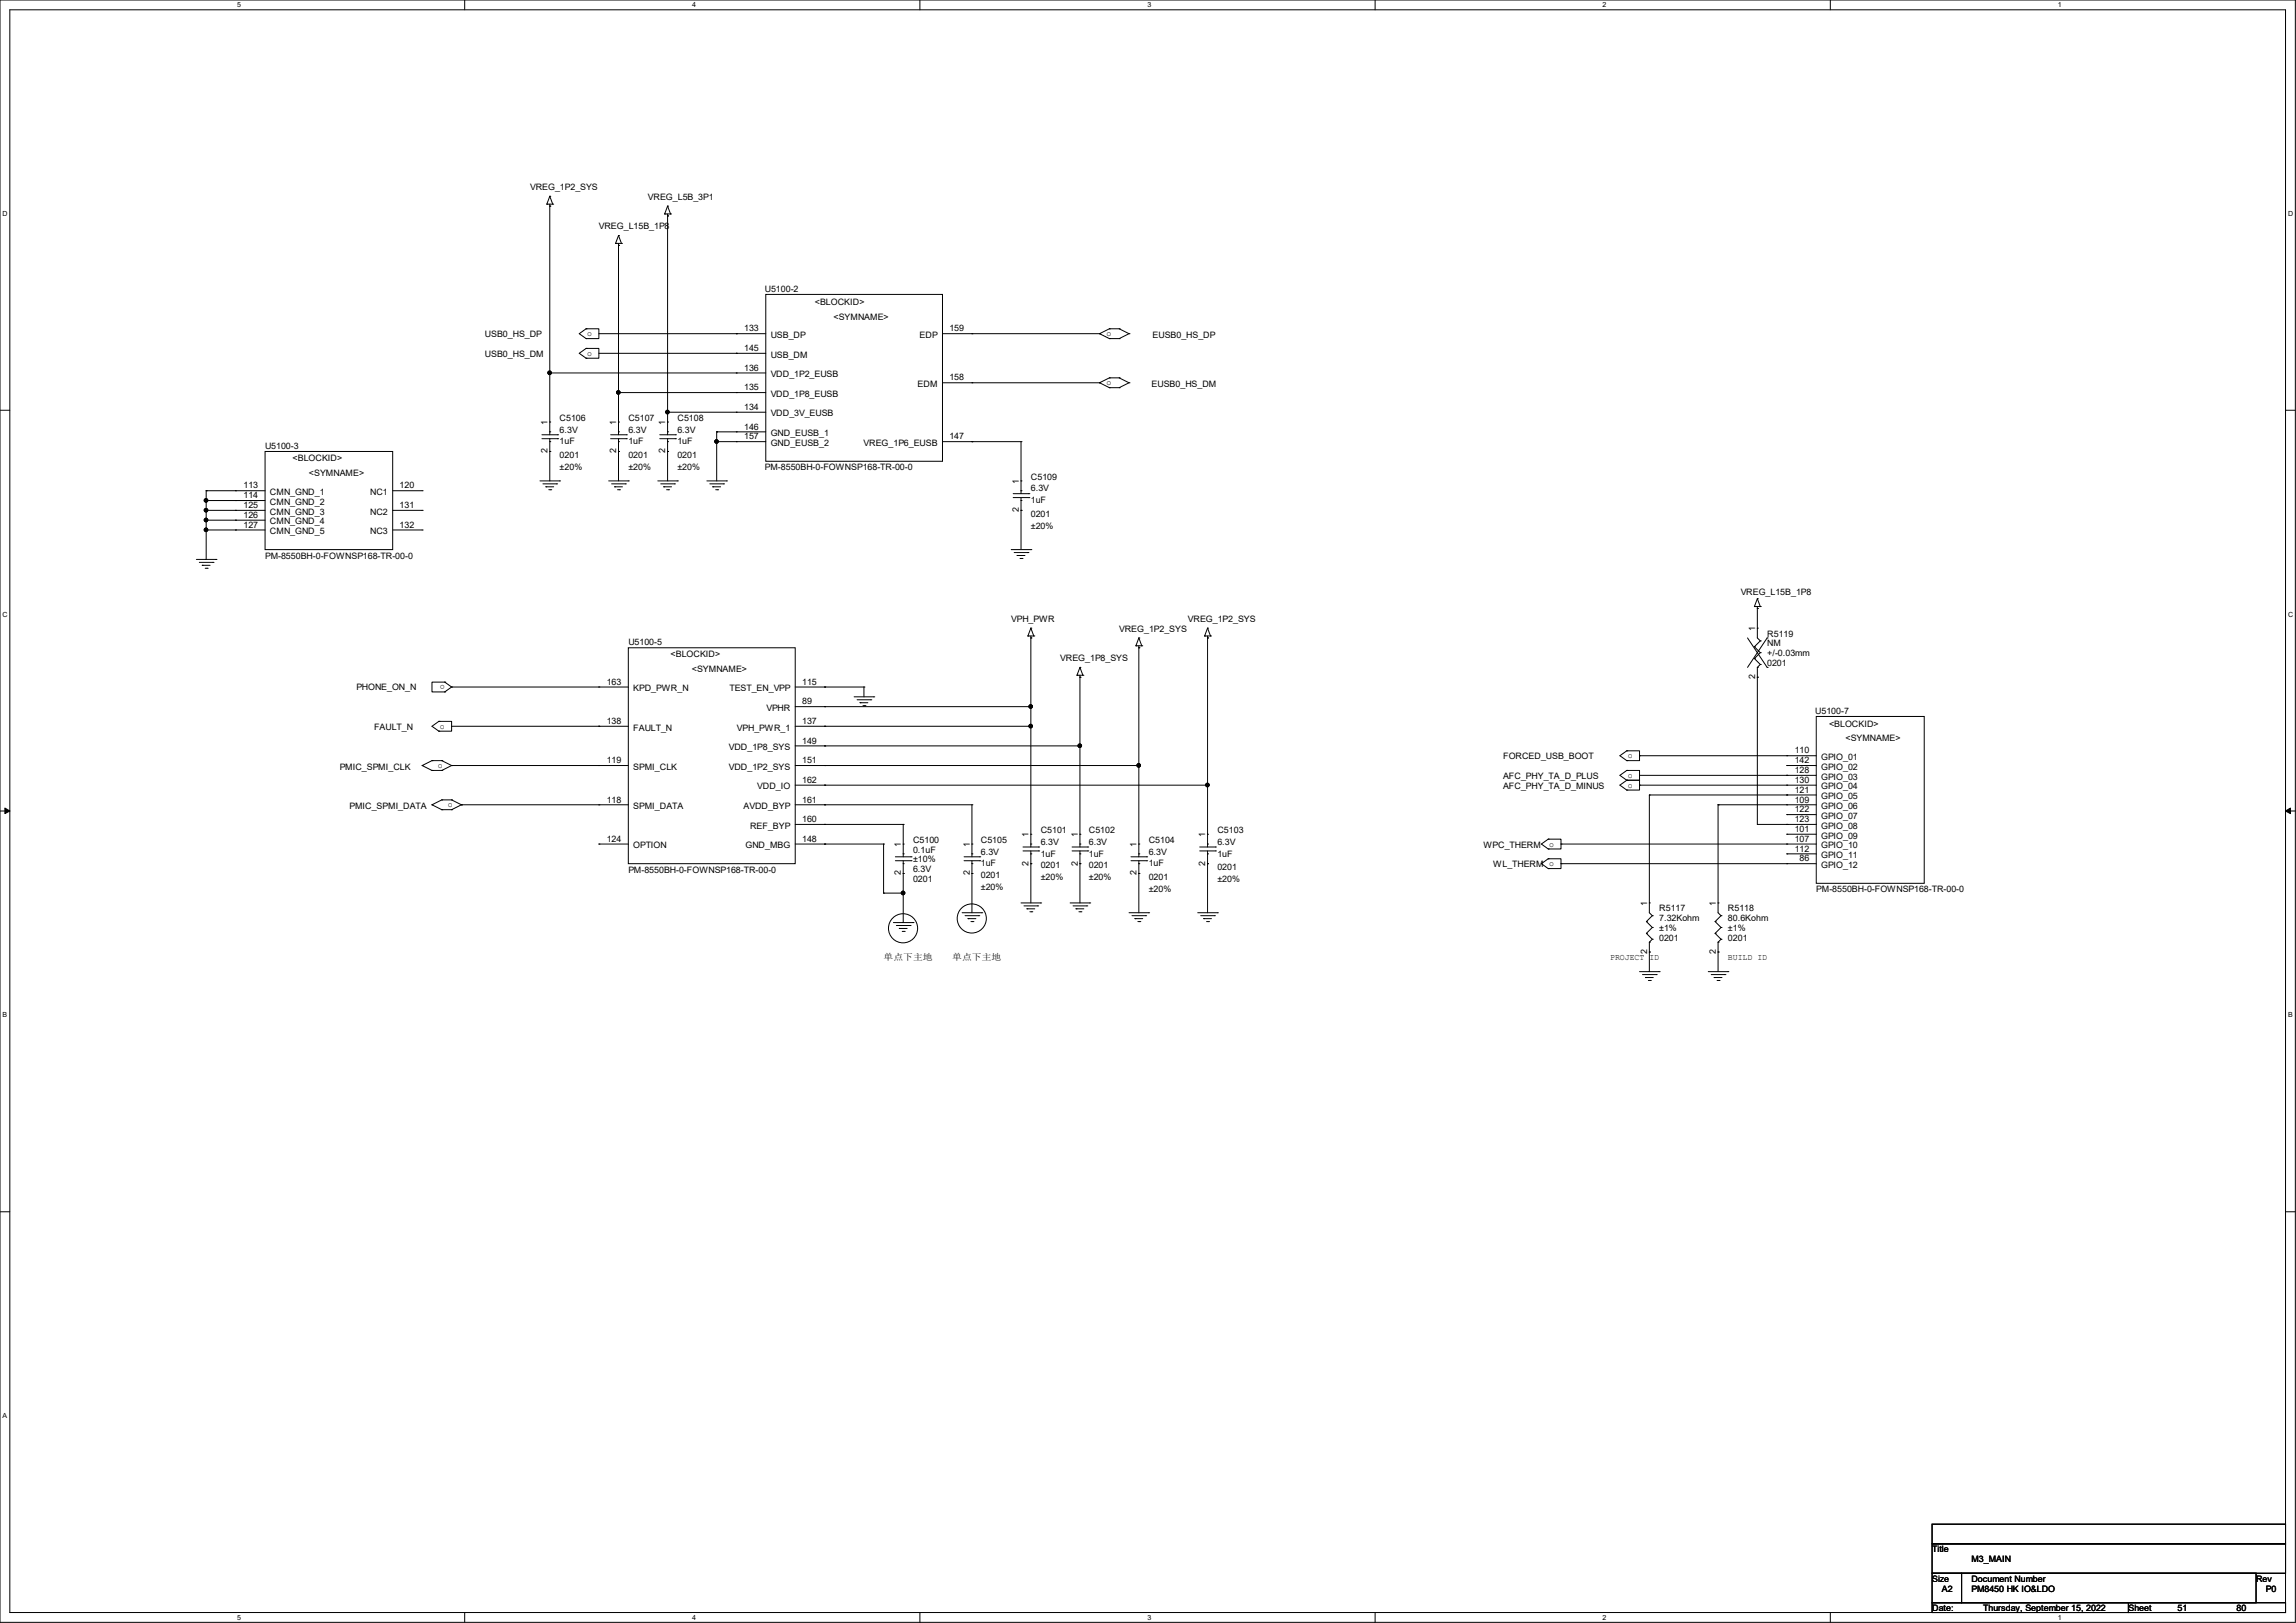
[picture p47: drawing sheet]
<svg xmlns="http://www.w3.org/2000/svg" width="297mm" height="210mm" viewBox="0 0 297 210" stroke-linecap="round" stroke-linejoin="round" font-family="sans-serif">
<defs><g id="words">
<g font-size="1.1">
<text x="68.6" y="24.6">VREG_1P2_SYS</text>
<text x="77.5" y="29.7">VREG_L15B_1P8</text>
<text x="83.8" y="25.9">VREG_L5B_3P1</text>
<text x="98.9" y="37.8">U5100-2</text>
<text x="105.4" y="39.5">&lt;BLOCKID&gt;</text>
<text x="107.8" y="41.4">&lt;SYMNAME&gt;</text>
<text x="62.7" y="46.2">USB0_HS_DM</text>
<text x="62.7" y="43.6">USB0_HS_DP</text>
<text x="75.9" y="46.1">o</text>
<text x="75.9" y="43.5">o</text>
<text x="96.3" y="45.4">145</text>
<text x="96.3" y="48">136</text>
<text x="96.3" y="42.9">133</text>
<text x="99.7" y="46.3">USB_DM</text>
<text x="99.7" y="43.7">USB_DP</text>
<text x="119" y="43.7">EDP</text>
<text x="122.8" y="42.9">159</text>
<text x="143.1" y="43.5">o</text>
<text x="149.1" y="43.8">EUSB0_HS_DP</text>
<text x="96.3" y="50.5">135</text>
<text x="96.3" y="53">134</text>
<text x="99.7" y="48.8">VDD_1P2_EUSB</text>
<text x="99.7" y="51.4">VDD_1P8_EUSB</text>
<text x="99.7" y="53.9">VDD_3V_EUSB</text>
<text x="118.7" y="50.1">EDM</text>
<text x="122.8" y="49.2">158</text>
<text x="143.1" y="49.9">o</text>
<text x="149" y="50.1">EUSB0_HS_DM</text>
<text x="34.3" y="58.1">U5100-3</text>
<text x="37.8" y="59.6">&lt;BLOCKID&gt;</text>
<text x="70.8" y="58.7" transform="rotate(-90 70.8 58.7)">2</text>
<text x="70.8" y="55" transform="rotate(-90 70.8 55)">1</text>
<text x="72.4" y="54.4">C5106</text>
<text x="72.4" y="57.5">1uF</text>
<text x="72.4" y="59.3">0201</text>
<text x="72.4" y="56">6.3V</text>
<text x="79.7" y="58.7" transform="rotate(-90 79.7 58.7)">2</text>
<text x="79.7" y="55" transform="rotate(-90 79.7 55)">1</text>
<text x="81.3" y="54.4">C5107</text>
<text x="81.3" y="57.5">1uF</text>
<text x="81.3" y="59.3">0201</text>
<text x="81.3" y="56">6.3V</text>
<text x="86.1" y="58.7" transform="rotate(-90 86.1 58.7)">2</text>
<text x="86.1" y="55" transform="rotate(-90 86.1 55)">1</text>
<text x="87.6" y="54.4">C5108</text>
<text x="87.6" y="57.5">1uF</text>
<text x="87.6" y="59.3">0201</text>
<text x="87.6" y="56">6.3V</text>
<text x="96.3" y="55.6">146</text>
<text x="96.3" y="56.9">157</text>
<text x="99.7" y="56.4">GND_EUSB_1</text>
<text x="99.7" y="57.7">GND_EUSB_2</text>
<text x="111.7" y="57.7">VREG_1P6_EUSB</text>
<text x="122.8" y="56.9">147</text>
<text x="31.5" y="64.5">114</text>
<text x="31.5" y="63.2">113</text>
<text x="31.5" y="65.7">125</text>
<text x="34.9" y="65.3">CMN_GND_2</text>
<text x="34.9" y="64.1">CMN_GND_1</text>
<text x="40" y="61.6">&lt;SYMNAME&gt;</text>
<text x="47.9" y="64.1">NC1</text>
<text x="51.7" y="63.2">120</text>
<text x="51.7" y="65.7">131</text>
<text x="72.4" y="60.8">±20%</text>
<text x="81.3" y="60.8">±20%</text>
<text x="87.6" y="60.8">±20%</text>
<text x="98.9" y="60.8">PM-8550BH-0-FOWNSP168-TR-00-0</text>
<text x="131.8" y="62.6" transform="rotate(-90 131.8 62.6)">1</text>
<text x="133.4" y="62.1">C5109</text>
<text x="133.4" y="65.1">1uF</text>
<text x="133.4" y="63.6">6.3V</text>
<text x="31.5" y="67">126</text>
<text x="31.5" y="68.3">127</text>
<text x="34.9" y="67.9">CMN_GND_4</text>
<text x="34.9" y="66.6">CMN_GND_3</text>
<text x="34.9" y="69.1">CMN_GND_5</text>
<text x="47.9" y="69.1">NC3</text>
<text x="47.9" y="66.6">NC2</text>
<text x="51.7" y="68.3">132</text>
<text x="131.8" y="66.3" transform="rotate(-90 131.8 66.3)">2</text>
<text x="133.4" y="66.9">0201</text>
<text x="133.4" y="68.4">±20%</text>
<text x="34.3" y="72.4">PM-8550BH-0-FOWNSP168-TR-00-0</text>
<text x="225.2" y="77">VREG_L15B_1P8</text>
<text x="81.3" y="83.5">U5100-5</text>
<text x="130.8" y="80.5">VPH_PWR</text>
<text x="144.8" y="81.7">VREG_1P2_SYS</text>
<text x="153.7" y="80.5">VREG_1P2_SYS</text>
<text x="227" y="81.7" transform="rotate(-90 227 81.7)">1</text>
<text x="228.6" y="82.4">R5119</text>
<text x="228.6" y="83.7">NM</text>
<text x="46.1" y="89.2">PHONE_ON_N</text>
<text x="57.5" y="88.6" transform="rotate(-180 57.5 88.6)">o</text>
<text x="78.5" y="88.6">163</text>
<text x="81.9" y="89.5">KPD_PWR_N</text>
<text x="86.7" y="85.1">&lt;BLOCKID&gt;</text>
<text x="89.5" y="87">&lt;SYMNAME&gt;</text>
<text x="94.4" y="89.5">TEST_EN_VPP</text>
<text x="103.8" y="88.6">115</text>
<text x="137.2" y="85.6">VREG_1P8_SYS</text>
<text x="227" y="87.9" transform="rotate(-90 227 87.9)">2</text>
<text x="228.6" y="86.2">0201</text>
<text x="228.6" y="84.9">+/-0.03mm</text>
<text x="48.4" y="94.4">FAULT_N</text>
<text x="56.9" y="94.3">o</text>
<text x="78.5" y="93.7">138</text>
<text x="81.9" y="94.5">FAULT_N</text>
<text x="95.3" y="94.5">VPH_PWR_1</text>
<text x="99.1" y="92">VPHR</text>
<text x="103.8" y="93.7">137</text>
<text x="103.8" y="91.1">89</text>
<text x="234.8" y="92.4">U5100-7</text>
<text x="236.6" y="94.1">&lt;BLOCKID&gt;</text>
<text x="238.7" y="95.8">&lt;SYMNAME&gt;</text>
<text x="43.9" y="99.7">PMIC_SPMI_CLK</text>
<text x="56.6" y="99.4">o</text>
<text x="78.5" y="98.8">119</text>
<text x="81.9" y="99.6">SPMI_CLK</text>
<text x="94.3" y="99.6">VDD_1P2_SYS</text>
<text x="94.3" y="97.1">VDD_1P8_SYS</text>
<text x="103.8" y="98.8">151</text>
<text x="103.8" y="96.2">149</text>
<text x="103.8" y="101.3">162</text>
<text x="194.4" y="98.3">FORCED_USB_BOOT</text>
<text x="194.4" y="100.8">AFC_PHY_TA_D_PLUS</text>
<text x="210.6" y="98.1">o</text>
<text x="210.6" y="100.7">o</text>
<text x="210.6" y="101.9">o</text>
<text x="232.2" y="98.8">142</text>
<text x="232.2" y="101.3">130</text>
<text x="232.2" y="97.5">110</text>
<text x="232.2" y="100">128</text>
<text x="235.6" y="99.6">GPIO_02</text>
<text x="235.6" y="98.3">GPIO_01</text>
<text x="235.6" y="100.9">GPIO_03</text>
<text x="45.2" y="104.7">PMIC_SPMI_DATA</text>
<text x="57.9" y="104.5">o</text>
<text x="78.5" y="103.8">118</text>
<text x="81.9" y="104.7">SPMI_DATA</text>
<text x="96.2" y="104.7">AVDD_BYP</text>
<text x="97" y="107.2">REF_BYP</text>
<text x="98" y="102.2">VDD_IO</text>
<text x="103.8" y="106.4">160</text>
<text x="103.8" y="103.8">161</text>
<text x="134.6" y="107.8">C5101</text>
<text x="140.8" y="107.8">C5102</text>
<text x="157.5" y="107.8">C5103</text>
<text x="194.4" y="102.1">AFC_PHY_TA_D_MINUS</text>
<text x="232.2" y="103.8">109</text>
<text x="232.2" y="106.4">123</text>
<text x="232.2" y="102.6">121</text>
<text x="232.2" y="105.1">122</text>
<text x="232.2" y="107.7">101</text>
<text x="235.6" y="102.2">GPIO_04</text>
<text x="235.6" y="104.7">GPIO_06</text>
<text x="235.6" y="107.2">GPIO_08</text>
<text x="235.6" y="103.4">GPIO_05</text>
<text x="235.6" y="106">GPIO_07</text>
<text x="78.5" y="108.9">124</text>
<text x="81.3" y="113">PM-8550BH-0-FOWNSP168-TR-00-0</text>
<text x="81.9" y="109.8">OPTION</text>
<text x="96.4" y="109.8">GND_MBG</text>
<text x="103.8" y="108.9">148</text>
<text x="116.5" y="113.3" transform="rotate(-90 116.5 113.3)">2</text>
<text x="116.5" y="109.6" transform="rotate(-90 116.5 109.6)">1</text>
<text x="118.1" y="109.1">C5100</text>
<text x="118.1" y="110.3">0.1uF</text>
<text x="118.1" y="112.9">6.3V</text>
<text x="118.1" y="111.6">±10%</text>
<text x="125.4" y="113.3" transform="rotate(-90 125.4 113.3)">2</text>
<text x="125.4" y="109.6" transform="rotate(-90 125.4 109.6)">1</text>
<text x="126.9" y="109.1">C5105</text>
<text x="126.9" y="112.1">1uF</text>
<text x="126.9" y="113.6">0201</text>
<text x="126.9" y="110.6">6.3V</text>
<text x="133.1" y="112" transform="rotate(-90 133.1 112)">2</text>
<text x="133.1" y="108.3" transform="rotate(-90 133.1 108.3)">1</text>
<text x="134.6" y="110.8">1uF</text>
<text x="134.6" y="112.4">0201</text>
<text x="134.6" y="109.3">6.3V</text>
<text x="134.6" y="113.9">±20%</text>
<text x="139.4" y="112" transform="rotate(-90 139.4 112)">2</text>
<text x="139.4" y="108.3" transform="rotate(-90 139.4 108.3)">1</text>
<text x="140.8" y="110.8">1uF</text>
<text x="140.8" y="112.4">0201</text>
<text x="140.8" y="109.3">6.3V</text>
<text x="140.8" y="113.9">±20%</text>
<text x="147" y="113.3" transform="rotate(-90 147 113.3)">2</text>
<text x="147" y="109.6" transform="rotate(-90 147 109.6)">1</text>
<text x="148.6" y="109.1">C5104</text>
<text x="148.6" y="112.1">1uF</text>
<text x="148.6" y="113.9">0201</text>
<text x="148.6" y="110.6">6.3V</text>
<text x="155.9" y="112" transform="rotate(-90 155.9 112)">2</text>
<text x="155.9" y="108.3" transform="rotate(-90 155.9 108.3)">1</text>
<text x="157.5" y="110.8">1uF</text>
<text x="157.5" y="112.6">0201</text>
<text x="157.5" y="109.3">6.3V</text>
<text x="191.9" y="109.7">WPC_THERM</text>
<text x="193.2" y="112.2">WL_THERM o</text>
<text x="200.4" y="109.6">o</text>
<text x="232.2" y="108.9">107</text>
<text x="232.2" y="110.2">112</text>
<text x="232.8" y="111.5">86</text>
<text x="235.6" y="109.8">GPIO_10</text>
<text x="235.6" y="112.3">GPIO_12</text>
<text x="235.6" y="108.5">GPIO_09</text>
<text x="235.6" y="111">GPIO_11</text>
<text x="118.1" y="114.1">0201</text>
<text x="126.9" y="115.2">±20%</text>
<text x="148.6" y="115.4">±20%</text>
<text x="157.5" y="114.1">±20%</text>
<text x="213.1" y="117.2" transform="rotate(-90 213.1 117.2)">1</text>
<text x="214.6" y="117.9">R5117</text>
<text x="214.6" y="119.2">7.32Kohm</text>
<text x="222" y="117.2" transform="rotate(-90 222 117.2)">1</text>
<text x="223.5" y="117.9">R5118</text>
<text x="223.5" y="119.2">80.6Kohm</text>
<text x="235" y="115.4">PM-8550BH-0-FOWNSP168-TR-00-0</text>
<text x="114.3" y="124.2">单点下主地</text>
<text x="123.2" y="124.2">单点下主地</text>
<text x="208.3" y="124.2">PROJECT ID</text>
<text x="213.1" y="123.4" transform="rotate(-90 213.1 123.4)">2</text>
<text x="214.6" y="120.5">±1%</text>
<text x="214.6" y="121.8">0201</text>
<text x="222" y="123.4" transform="rotate(-90 222 123.4)">2</text>
<text x="223.5" y="124.2">BUILD ID</text>
<text x="223.5" y="120.5">±1%</text>
<text x="223.5" y="121.8">0201</text>
<text x="249.9" y="200.9">Title</text>
<text x="255" y="202.1">M3_MAIN</text>
<text x="249.9" y="204.7">Size</text>
<text x="249.9" y="208.5">Date:</text>
<text x="251.2" y="206">A2</text>
<text x="255" y="204.7">Document Number</text>
<text x="255" y="206">PM8450 HK IO&amp;LDO</text>
<text x="256.5" y="208.5">Thursday, September 15, 2022</text>
<text x="275.3" y="208.5">Sheet</text>
<text x="281.7" y="208.5">51</text>
<text x="289.3" y="208.5">80</text>
<text x="291.9" y="204.7">Rev</text>
<text x="293.1" y="206">P0</text>
</g>
<g font-size=".9">
<text x="30.7" y=".9">5</text>
<text x="89.5" y=".9">4</text>
<text x="148.4" y=".9">3</text>
<text x="207.3" y=".9">2</text>
<text x="266.2" y=".9">1</text>
<text x=".3" y="28">D</text>
<text x="296" y="28">D</text>
<text x=".3" y="79.8">C</text>
<text x="296" y="79.8">C</text>
<text x=".3" y="131.7">B</text>
<text x="296" y="131.7">B</text>
<text x=".3" y="183.5">A</text>
<text x="30.7" y="209.6">5</text>
<text x="89.5" y="209.6">4</text>
<text x="148.4" y="209.6">3</text>
<text x="207.3" y="209.6">2</text>
<text x="266.2" y="209.6">1</text>
</g>
</g></defs>
<path d="M0 0h296.9v209.9h-296.9zM1.3 1.3h294.4v207.4h-294.4z" fill="none" stroke="#000" stroke-width=".13"/>
<g fill="#fff">
<path d="M30.7 .1h.5v1h-.5z"/>
<path d="M30.7 208.8h.5v1h-.5z"/>
</g>
<path d="M60.1 0v1.3M60.1 208.7v1.2" fill="none" stroke="#000" stroke-width=".13"/>
<g fill="#fff">
<path d="M89.5 .1h.5v1h-.5z"/>
<path d="M89.5 208.8h.5v1h-.5z"/>
</g>
<path d="M119 0v1.3M119 208.7v1.2" fill="none" stroke="#000" stroke-width=".13"/>
<g fill="#fff">
<path d="M148.4 .1h.5v1h-.5z"/>
<path d="M148.4 208.8h.5v1h-.5z"/>
</g>
<path d="M177.9 0v1.3M177.9 208.7v1.2" fill="none" stroke="#000" stroke-width=".13"/>
<g fill="#fff">
<path d="M207.3 .1h.5v1h-.5z"/>
<path d="M207.3 208.8h.5v1h-.5z"/>
</g>
<path d="M236.8 0v1.3M236.8 208.7v1.2" fill="none" stroke="#000" stroke-width=".13"/>
<g fill="#fff">
<path d="M266.2 .1h.5v1h-.5z"/>
<path d="M266.2 208.8h.5v1h-.5z"/>
<path d="M.3 27.2h.7v1h-.7z"/>
<path d="M296 27.2h.6v1h-.6z"/>
<path d="M.3 79h.7v1h-.7z"/>
<path d="M296 79h.6v1h-.6z"/>
</g>
<path d="M0 53.1h1.3M295.7 53.1h1.2" fill="none" stroke="#000" stroke-width=".13"/>
<g fill="#fff">
<path d="M.3 130.9h.6v1h-.6z"/>
<path d="M296 130.9h.6v1h-.6z"/>
</g>
<path d="M0 104.9h1.3M295.7 104.9h1.2" fill="none" stroke="#000" stroke-width=".13"/>
<path d="M.6 104.6l.7 .3-.7 .4zM295.7 104.9l.6-.3v.7z" fill="#000" stroke="#000" stroke-width=".13"/>
<path d="M.3 182.7h.6v1h-.6z" fill="#fff"/>
<g fill="none" stroke="#000" stroke-width=".13">
<path d="M70.7 26.4h.1M70.7 26.4h.8M71.1 26.7h.1M71.1 25.4h.1M71.1 26.4v29.9M71.1 25.4l-.4 1M71.1 25.4l.4 1M71.5 26.4h.1M79.6 31.5h.1M79.6 31.5h.8M80 31.7h.1M80 30.5h.1"/>
<path d="M80 31.5v24.8M80 30.5l-.4 1M80 30.5l.4 1M80.4 31.5h.1M86 27.7h.1M86 27.7h.7M86.4 27.9h.1M86.4 26.7h.1M86.4 27.7v28.6M86.4 26.7l-.4 1M86.4 26.7l.3 1M86.7 27.7h.1"/>
<path d="M99.1 38.1h22.8v21.6h-22.8zM34.3 58.4h16.5v12.7h-16.5zM70.1 56.3h2M70.1 56.8h2M71.1 55.9h.1M71.1 57.1h.1M71.1 54.6h.1M71.1 58.4h.1M71.1 48.3h.1M71.1 56.8v5.4M71.1 48.3h28M72.1 56.3h.1"/>
<path d="M72.1 56.8h.1M75.8 45.1h.1M75.8 46.4h.1M75.8 45.1h1.7v1.3h-1.7M75.8 42.5h.1M75.8 43.8h.1M75.8 42.5h1.7v1.3h-1.7M75.8 45.1l-.9 .6 .9 .7M75.8 42.5l-.9 .7 .9 .6M77.5 45.7h21.6M77.5 43.2h21.6M79 56.3h2"/>
<path d="M79 56.8h2M80 55.9h.1M80 57.1h.1M80 54.6h.1M80 58.4h.1M80 50.8h.1M80 56.8v5.4M80 50.8h19.1M81 56.3h.1M81 56.8h.1M85.3 56.3h2.1M85.3 56.8h2.1"/>
<path d="M86.4 55.9h.1M86.4 57.1h.1M86.4 54.6h.1M86.4 58.4h.1M86.4 53.3h.1M86.4 56.8v5.4M86.4 53.3h12.7M87.4 56.3h.1M87.4 56.8h.1M92.7 55.9h.1M92.7 57.1h.1M92.7 55.9h6.4"/>
<path d="M92.7 57.1h6.4M92.7 55.9v6.3M95.2 55.9h.1M95.2 45.7h.1M95.2 48.3h.1M95.2 50.8h.1M95.2 53.3h.1M95.2 43.2h.1M95.2 57.1h.1M121.9 43.2h20.3M121.9 57.1h10.2M121.9 49.5h20.3"/>
<path d="M125.7 43.2h.1M125.7 57.1h.1M125.7 49.5h.1M132.1 57.1h.1M132.1 57.1v6.8M142.2 43.2h.1M142.2 49.5h.1M142.2 43.2l1.3 .6M142.2 49.5l1.3 .7M143.5 42.5h.1M143.5 43.8h.1M143.5 48.9h.1"/>
<path d="M143.5 50.2h.1M143.5 42.5l-1.3 .7M143.5 42.5h1.3M143.5 43.8h1.3M143.5 48.9l-1.3 .6M143.5 48.9h1.3M143.5 50.2h1.3M144.8 42.5h.1M144.8 43.8h.1M144.8 48.9h.1M144.8 50.2h.1M144.8 42.5l1.2 .7"/>
<path d="M144.8 48.9l1.2 .6M146 43.2h.1M146 49.5h.1M146 43.2l-1.2 .6M146 49.5l-1.2 .7M25.4 72.4h2.5M25.8 72.8h1.8M26.2 73.2h.1M26.2 73.2h1M26.5 73.5h.3M26.7 63.5h.1M26.7 64.8h.1"/>
<path d="M26.7 66h.1M26.7 67.3h.1M26.7 68.6h.1M26.7 64.8h7.6M26.7 67.3h7.6M26.7 63.5h7.6M26.7 68.6h7.6M26.7 66h7.6M26.7 63.5v8.9M26.8 73.5h.1M27.6 72.8h.1M27.9 72.4h.1"/>
<path d="M30.5 64.8h.1M30.5 67.3h.1M30.5 63.5h.1M30.5 66h.1M30.5 68.6h.1M50.8 63.5h3.8M50.8 68.6h3.8M50.8 66h3.8M54.6 63.5h.1M54.6 68.6h.1M54.6 66h.1M69.8 62.2h2.6"/>
<path d="M70.2 62.6h1.8M70.6 63h.1M70.6 63h1M71 63.4h.2M71.2 63.4h.1M72 62.6h.1M72.4 62.2h.1M78.7 62.2h2.6M79.1 62.6h1.8M79.5 63h.1M79.5 63h1M79.9 63.4h.2"/>
<path d="M80.1 63.4h.1M80.9 62.6h.1M81.3 62.2h.1M85.1 62.2h2.5M85.5 62.6h1.7M85.9 63h.1M85.9 63h1M86.2 63.4h.3M86.5 63.4h.1M87.2 62.6h.1M87.6 62.2h.1M91.4 62.2h2.6"/>
<path d="M91.8 62.6h1.8M92.2 63h.1M92.2 63h1M92.6 63.4h.2M92.8 63.4h.1M93.6 62.6h.1M94 62.2h.1M130.8 71.1h2.5M131.1 63.9h2M131.1 64.4h2M131.2 71.5h1.8M131.6 71.9h.1"/>
<path d="M131.6 71.9h1M132 72.3h.2M132.1 63.5h.1M132.1 64.8h.1M132.1 62.2h.1M132.1 66h.1M132.1 64.4v6.7M132.2 72.3h.1M133 71.5h.1M133.1 63.9h.1M133.1 64.4h.1M133.3 71.1h.1"/>
<path d="M226.9 78.5h.1M226.9 78.5h.8M227.3 78.7h.1M227.3 77.5h.1M227.3 78.5v4l.4 .4M227.3 77.5l.4 1M227.3 77.5l-.4 1M227.7 78.5h.1M54.6 99.1h.1M54.6 99.1l1.3 .6M55.9 98.4h.1M55.9 99.7h.1"/>
<path d="M55.9 98.4h1.2M55.9 98.4l-1.3 .7M55.9 99.7h1.2M56.8 93.3h.1M56.8 94.6h.1M56.8 93.3h1.6v1.3h-1.6M56.8 93.3l-.9 .7 .9 .6M57.1 98.4h.1M57.1 99.7h.1M57.1 98.4l1.3 .7M57.5 89.5h.1M57.5 88.3h.1"/>
<path d="M57.5 88.3h-1.6v1.2h1.6M57.5 88.3l.9 .6M58.4 99.1h.1M58.4 88.9h.1M58.4 88.9l-.9 .6M58.4 99.1l-1.3 .6M58.4 94h22.9M58.4 99.1h22.9M58.4 88.9h22.9M77.5 94h.1M77.5 88.9h.1M77.5 99.1h.1"/>
<path d="M81.3 83.8h21.6v28h-21.6zM102.9 94h30.4M102.9 99.1h44.4M102.9 96.5h36.8M102.9 91.4h30.4M102.9 88.9h8.9M106.7 94h.1M106.7 99.1h.1M106.7 96.5h.1M106.7 91.4h.1M106.7 88.9h.1M110.5 90.2h2.5"/>
<path d="M110.9 90.6h1.7M111.3 90.9h.1M111.3 90.9h1M111.6 91.3h.3M111.8 88.9h.1M111.8 88.9v1.3M111.9 91.3h.1M112.6 90.6h.1M113 90.2h.1M133 82.3h.1M133 82.3h.7M133.3 82.5h.1"/>
<path d="M133.3 81.3h.1M133.3 91.4h.1M133.3 94h.1M133.3 82.3v27.3M133.3 81.3l-.3 1M133.3 81.3l.4 1M133.7 82.3h.1M139.3 87.4h.1M139.3 87.4h.8M139.7 87.6h.1M139.7 86.4h.1M139.7 96.5h.1"/>
<path d="M139.7 87.4v22.2M139.7 86.4l-.4 1M139.7 86.4l.4 1M140.1 87.4h.1M146.9 83.6h.1M146.9 83.6h.8M147.3 83.8h.1M147.3 82.5h.1M147.3 99.1h.1M147.3 83.6v27.3M147.3 82.5l-.4 1.1M147.3 82.5l.4 1.1"/>
<path d="M147.7 83.6h.1M155.8 82.3h.1M155.8 82.3h.8M156.2 82.5h.1M156.2 81.3h.1M156.2 82.3v27.3M156.2 81.3l-.4 1M156.2 81.3l.4 1M156.6 82.3h.1M210.4 97.2h.1M210.4 98.4h.1M210.4 97.2h1.7v1.2h-1.7"/>
<path d="M210.4 99.7h.1M210.4 99.7h1.7v1.3h-1.7M210.4 97.2l-.9 .6 .9 .6M210.4 99.7l-.9 .6 .9 .7M212.1 97.8h.1M212.1 97.8h22.8M226.1 82.5l2.5 3.9M226.9 83.7h.1M226.9 85.2h.1M226.9 83.7l.8 .8M226.9 85.2l.8 .8M227.3 86.4h.1"/>
<path d="M227.3 81.3h.1M227.3 87.6h.1M227.3 86.4v20.3h7.6M227.7 82.9h.1M227.7 84.5h.1M227.7 86h.1M227.7 82.9l-.8 .8M227.7 84.5l-.8 .7M227.7 86l-.4 .4M228.6 82.5h.1M228.6 86.4h.1M228.6 82.5l-2.5 3.9"/>
<path d="M231.1 99.1h.1M231.1 97.8h.1M231.1 99.1h3.8M234.9 92.7h14v21.6h-14zM55.9 104.1h.1M55.9 104.1l1.2 .7M57.1 103.5h.1M57.1 104.8h.1M57.1 103.5h1.3M57.1 103.5l-1.2 .6M57.1 104.8h1.3M58.4 103.5h.1"/>
<path d="M58.4 104.8h.1M58.4 103.5l1.3 .6M59.7 104.1h.1M59.7 104.1l-1.3 .7M59.7 104.1h21.6M77.5 104.1h.1M77.5 109.2h.1M77.5 109.2h3.8M102.9 106.7h13.9M102.9 101.6h53.3M102.9 104.1h22.8M102.9 109.2h11.4"/>
<path d="M106.7 106.7h.1M106.7 101.6h.1M106.7 104.1h.1M106.7 109.2h.1M114.3 109.2h.1M114.3 115.6h.1M114.3 109.2v6.4M114.3 115.6h2.5M115.6 119.4h2.5M115.8 110.9h2.1M115.8 111.4h2.1M116 119.8h1.7"/>
<path d="M116.8 110.5h.1M116.8 111.8h.1M116.8 109.2h.1M116.8 113h.1M116.8 106.7h.1M116.8 115.6h.1M116.8 106.7v4.2M116.8 111.4v8M117.7 119.8h.1M117.9 110.9h.1M117.9 111.4h.1M118.1 119.4h.1"/>
<path d="M124.5 118.1h2.5M124.7 110.9h2M124.7 111.4h2M124.8 118.5h1.8M125.2 118.9h.1M125.2 118.9h1M125.6 119.3h.3M125.7 110.5h.1M125.7 111.8h.1M125.7 109.2h.1M125.7 113h.1M125.7 104.1h.1"/>
<path d="M125.7 104.1v6.8M125.7 111.4v6.7M125.9 119.3h.1M126.6 118.5h.1M126.7 110.9h.1M126.7 111.4h.1M127 118.1h.1M132.1 116.8h2.5M132.3 109.6h2.1M132.3 110.1h2.1M132.5 117.2h1.7M132.8 117.6h.1"/>
<path d="M132.8 117.6h1.1M133.2 118h.3M133.3 109.2h.1M133.3 110.5h.1M133.3 107.9h.1M133.3 111.8h.1M133.3 110.1v6.7M133.5 118h.1M134.2 117.2h.1M134.4 109.6h.1M134.4 110.1h.1M134.6 116.8h.1"/>
<path d="M138.4 116.8h2.6M138.7 109.6h2M138.7 110.1h2M138.8 117.2h1.8M139.2 117.6h.1M139.2 117.6h1M139.6 118h.2M139.7 109.2h.1M139.7 110.5h.1M139.7 107.9h.1M139.7 111.8h.1M139.7 110.1v6.7"/>
<path d="M139.8 118h.1M140.6 117.2h.1M140.7 109.6h.1M140.7 110.1h.1M141 116.8h.1M146 118.1h2.6M146.3 110.9h2M146.3 111.4h2M146.4 118.5h1.8M146.8 118.9h.1M146.8 118.9h1M147.2 119.3h.2"/>
<path d="M147.3 110.5h.1M147.3 111.8h.1M147.3 109.2h.1M147.3 113h.1M147.3 111.4v6.7M147.4 119.3h.1M148.2 118.5h.1M148.3 110.9h.1M148.3 111.4h.1M148.6 118.1h.1M154.9 118.1h2.6M155.2 109.6h2"/>
<path d="M155.2 110.1h2M155.3 118.5h1.8M155.7 118.9h.1M155.7 118.9h1M156.1 119.3h.2M156.2 109.2h.1M156.2 110.5h.1M156.2 107.9h.1M156.2 111.8h.1M156.2 101.6h.1M156.2 110.1v8M156.3 119.3h.1"/>
<path d="M157.1 118.5h.1M157.2 109.6h.1M157.2 110.1h.1M157.5 118.1h.1M200.3 111.1h.1M200.3 112.4h.1M200.3 111.1h1.6v1.3h-1.6M200.3 108.6h.1M200.3 109.9h.1M200.3 108.6h1.6v1.3h-1.6M200.3 111.1l-.9 .7 .9 .6M200.3 108.6l-.9 .6 .9 .7"/>
<path d="M201.9 111.8h.1M201.9 109.2h.1M201.9 109.2h33M201.9 111.8h33M210.4 101h.1M210.4 102.2h.1M210.4 101h1.7v1.2h-1.7M210.4 101l-.9 .6 .9 .6M212.1 101.6h.1M212.1 101.6h22.8M212.1 100.3h22.8M213 119.3h.1"/>
<path d="M213 119.3l.7 .7M213.4 116.8h.1M213.4 102.9h.1M213.4 102.9h21.5M213.4 102.9v15.2l.3 .4M213.7 118.5h.1M213.7 118.5l-.7 .8M221.9 119.3h.1M221.9 119.3l.7 .7M222.2 116.8h.1M222.2 104.1h.1M222.2 104.1h12.7"/>
<path d="M222.2 104.1v14l.4 .4M222.6 118.5h.1M222.6 118.5l-.7 .8M231.1 101.6h.1M231.1 104.1h.1M231.1 106.7h.1M231.1 109.2h.1M231.1 111.8h.1M231.1 100.3h.1M231.1 102.9h.1M231.1 105.4h.1M231.1 107.9h.1"/>
<path d="M231.1 110.5h.1M231.1 105.4h3.8M231.1 107.9h3.8M231.1 110.5h3.8M116.3 120.1h.1M116.3 120.1h1M116.7 120.5h.3M117 120.5h.1M212.1 125.7h2.5M212.5 126.1h1.7M212.9 126.5h.1M212.9 126.5h1"/>
<path d="M213 120.8h.1M213 120.8l.7 .7M213.2 126.9h.3M213.4 121.9h.1M213.4 123.2h.1M213.4 121.9v3.8M213.5 126.9h.1M213.7 120h.1M213.7 121.5h.1M213.7 120l-.7 .8M213.7 121.5l-.3 .4M214.2 126.1h.1"/>
<path d="M214.6 125.7h.1M221 125.7h2.5M221.4 126.1h1.7M221.7 126.5h.1M221.7 126.5h1.1M221.9 120.8h.1M221.9 120.8l.7 .7M222.1 126.9h.3M222.2 121.9h.1M222.2 123.2h.1M222.2 121.9v3.8M222.4 126.9h.1"/>
<path d="M222.6 120h.1M222.6 121.5h.1M222.6 120l-.7 .8M222.6 121.5l-.4 .4M223.1 126.1h.1M223.5 125.7h.1M0 156.8h1.3M295.7 156.8h1.2M249.9 197.2h45.8v2.6h-45.8zM249.9 199.8h45.8v3.8h-45.8zM249.9 203.6h3.8v3.8h-3.8zM249.9 207.4h25.4v1.3h-25.4z"/>
<path d="M253.7 203.6h38.1v3.8h-38.1zM275.3 207.4h20.4v1.3h-20.4z"/>
<circle cx="125.7" cy="118.9" r="1.88"/>
<circle cx="116.8" cy="120.1" r="1.88"/>
</g>
<g fill="#000" stroke="#000" stroke-width=".13">
<circle cx="71.1" cy="48.2" r=".23"/>
<circle cx="80" cy="50.8" r=".23"/>
<circle cx="86.3" cy="53.3" r=".23"/>
<circle cx="92.7" cy="57.1" r=".23"/>
<circle cx="26.6" cy="66" r=".23"/>
<circle cx="26.6" cy="64.7" r=".23"/>
<circle cx="26.6" cy="68.6" r=".23"/>
<circle cx="26.6" cy="67.3" r=".23"/>
<circle cx="133.3" cy="91.4" r=".23"/>
<circle cx="133.3" cy="94" r=".23"/>
<circle cx="139.7" cy="96.5" r=".23"/>
<circle cx="147.3" cy="99" r=".23"/>
<circle cx="116.8" cy="115.5" r=".23"/>
<circle cx="156.2" cy="101.6" r=".23"/>
</g>
<use href="#words"/>
</svg>
